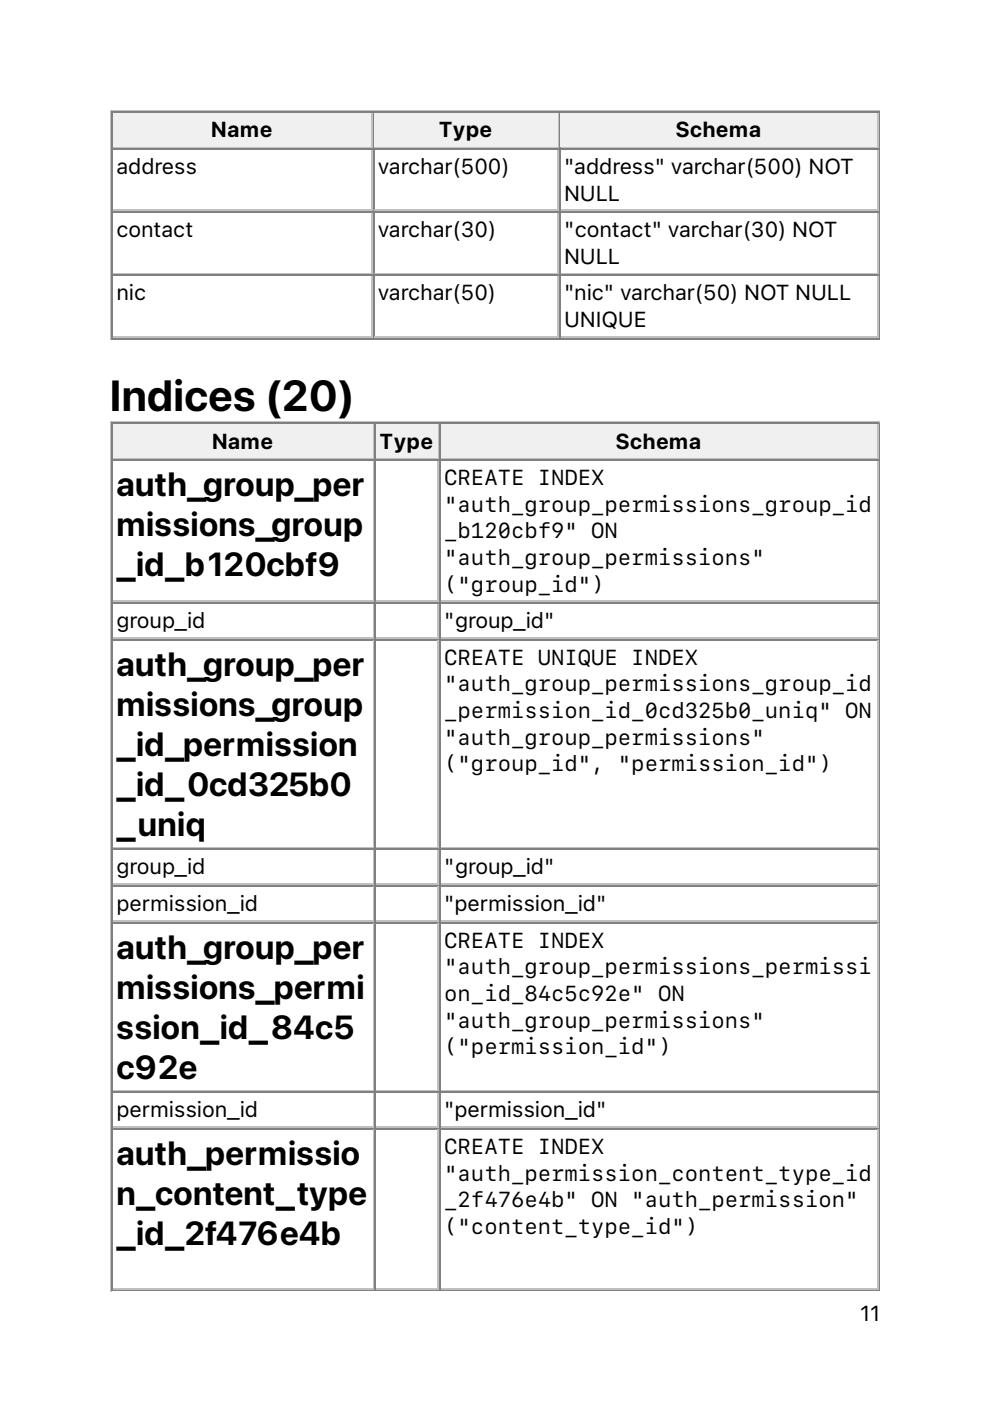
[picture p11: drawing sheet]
<svg xmlns="http://www.w3.org/2000/svg" width="210mm" height="297mm" viewBox="0 0 210 297" stroke-linecap="round" stroke-linejoin="round" font-family="sans-serif">
<defs><g id="words">
<text font-size="9.2" x="23.3" y="87.2">Indices (20)</text>
<g font-size="7.1">
<text x="24.7" y="105.2">auth_group_per</text>
<text x="24.7" y="113.7">missions_group</text>
<text x="24.7" y="122.2">_id_b120cbf9</text>
<text x="24.7" y="143.3">auth_group_per</text>
<text x="24.7" y="151.8">missions_group</text>
<text x="24.7" y="160.3">_id_permission</text>
<text x="24.7" y="168.7">_id_0cd325b0</text>
<text x="24.7" y="177.2">_uniq</text>
<text x="24.7" y="203.3">auth_group_per</text>
<text x="24.7" y="211.8">missions_permi</text>
<text x="24.7" y="220.2">ssion_id_84c5</text>
<text x="24.7" y="228.7">c92e</text>
<text x="24.7" y="247.1">auth_permissio</text>
<text x="24.7" y="255.5">n_content_type</text>
<text x="24.7" y="264">_id_2f476e4b</text>
</g>
<g font-size="4.6">
<text x="44.8" y="29.1">Name</text>
<text x="93.1" y="29.1">Type</text>
<text x="143.3" y="29.1">Schema</text>
<text x="24.7" y="36.9">address</text>
<text x="80.1" y="36.9">varchar(500)</text>
<text x="119.6" y="36.9">&quot;address&quot; varchar(500) NOT</text>
<text x="119.6" y="42.5">NULL</text>
<text x="24.7" y="50.3">contact</text>
<text x="80.1" y="50.3">varchar(30)</text>
<text x="119.6" y="50.3">&quot;contact&quot; varchar(30) NOT</text>
<text x="119.6" y="55.9">NULL</text>
<text x="24.7" y="63.7">nic</text>
<text x="80.1" y="63.7">varchar(50)</text>
<text x="119.6" y="63.7">&quot;nic&quot; varchar(50) NOT NULL</text>
<text x="119.6" y="69.3">UNIQUE</text>
<text x="45" y="95.1">Name</text>
<text x="80.6" y="95.1">Type</text>
<text x="130.6" y="95.1">Schema</text>
<text x="94.2" y="102.9">CREATE INDEX</text>
<text x="94.2" y="108.5">&quot;auth_group_permissions_group_id</text>
<text x="94.2" y="114.1">_b120cbf9&quot; ON</text>
<text x="94.2" y="119.8">&quot;auth_group_permissions&quot;</text>
<text x="94.2" y="125.4">(&quot;group_id&quot;)</text>
<text x="24.7" y="133.2">group_id</text>
<text x="94.2" y="133.2">&quot;group_id&quot;</text>
<text x="94.2" y="141">CREATE UNIQUE INDEX</text>
<text x="94.2" y="146.6">&quot;auth_group_permissions_group_id</text>
<text x="94.2" y="152.2">_permission_id_0cd325b0_uniq&quot; ON</text>
<text x="94.2" y="157.9">&quot;auth_group_permissions&quot;</text>
<text x="94.2" y="163.5">(&quot;group_id&quot;, &quot;permission_id&quot;)</text>
<text x="24.7" y="185.4">group_id</text>
<text x="94.2" y="185.4">&quot;group_id&quot;</text>
<text x="24.7" y="193.2">permission_id</text>
<text x="94.2" y="193.2">&quot;permission_id&quot;</text>
<text x="94.2" y="200.9">CREATE INDEX</text>
<text x="94.2" y="206.6">&quot;auth_group_permissions_permissi</text>
<text x="94.2" y="212.2">on_id_84c5c92e&quot; ON</text>
<text x="94.2" y="217.9">&quot;auth_group_permissions&quot;</text>
<text x="94.2" y="223.5">(&quot;permission_id&quot;)</text>
<text x="24.7" y="236.9">permission_id</text>
<text x="94.2" y="236.9">&quot;permission_id&quot;</text>
<text x="94.2" y="244.7">CREATE INDEX</text>
<text x="94.2" y="250.3">&quot;auth_permission_content_type_id</text>
<text x="94.2" y="256">_2f476e4b&quot; ON &quot;auth_permission&quot;</text>
<text x="94.2" y="261.6">(&quot;content_type_id&quot;)</text>
<text x="182.4" y="280.1">11</text>
</g>
</g></defs>
<path d="M23.5 23.3v48.7M23.6 23.5h163M24 31.2h55M78.8 24v7" fill="none" stroke="#c0c0c0" stroke-width=".35"/>
<path d="M23.8 23.6v7.8M24 23.8h55M186.4 23.6v48M23.6 71.8h163" fill="none" stroke="#808080" stroke-width=".35"/>
<g fill="#f0f0f0">
<path d="M24 24h54.7v7h-54.7z"/>
<path d="M44.4 24.7h13.8v5.6h-13.8z"/>
</g>
<path d="M79.2 23.6v7.8M79.4 23.8h39.1" fill="none" stroke="#808080" stroke-width=".35"/>
<path d="M79.4 31.2h39.1M118.4 24v7" fill="none" stroke="#c0c0c0" stroke-width=".35"/>
<g fill="#f0f0f0">
<path d="M79.4 24h38.8v7h-38.8z"/>
<path d="M92.8 24.7h12v5.6h-12z"/>
</g>
<path d="M118.7 23.6v7.8M118.9 23.8h67.4" fill="none" stroke="#808080" stroke-width=".35"/>
<path d="M118.9 31.2h67.4M186.1 24v7" fill="none" stroke="#c0c0c0" stroke-width=".35"/>
<g fill="#f0f0f0">
<path d="M118.9 24h67v7h-67z"/>
<path d="M143.2 24.7h18.4v5.6h-18.4z"/>
</g>
<g fill="none" stroke="#808080" stroke-width=".35">
<path d="M23.8 31.4v40.2M24 31.6h55M79.2 31.4v40.2M79.4 31.6h39.1M118.7 31.4v40.2M118.9 31.6h67.4M24 45h55M24 58.4h55M79.4 45h39.1M79.4 58.4h39.1M118.9 45h67.4M118.9 58.4h67.4"/>
<path d="M23.8 89.6v7.8M24 89.8h55.4M186.4 89.6v183.8M23.6 273.6h163"/>
</g>
<g fill="none" stroke="#c0c0c0" stroke-width=".35">
<path d="M78.8 31.8v12.7M118.4 31.8v12.7M186.1 31.8v12.7M24 44.6h55M24 58h55M78.8 45.2v12.7M78.8 58.6v12.7M79.4 44.6h39.1M79.4 58h39.1M118.4 45.2v12.7M118.4 58.6v12.7M118.9 44.6h67.4"/>
<path d="M118.9 58h67.4M186.1 45.2v12.7M186.1 58.6v12.7M24 71.4h55M79.4 71.4h39.1M118.9 71.4h67.4M23.5 89.3v184.5M23.6 89.4h163M24 97.2h55.4M79.2 90v7"/>
</g>
<g fill="#f0f0f0">
<path d="M24 90h55v7h-55z"/>
<path d="M44.8 90.7h13.4v5.6h-13.4z"/>
</g>
<path d="M79.6 89.6v7.8M79.7 89.8h13.4" fill="none" stroke="#808080" stroke-width=".35"/>
<path d="M79.7 97.2h13.4M93 90v7" fill="none" stroke="#c0c0c0" stroke-width=".35"/>
<g fill="#f0f0f0">
<path d="M79.7 90h13.1v7h-13.1z"/>
<path d="M80.4 90.7h11.7v5.6h-11.7z"/>
</g>
<path d="M93.3 89.6v7.8M93.5 89.8h92.8" fill="none" stroke="#808080" stroke-width=".35"/>
<path d="M93.5 97.2h92.8M186.1 90v7" fill="none" stroke="#c0c0c0" stroke-width=".35"/>
<g fill="#f0f0f0">
<path d="M93.5 90h92.4v7h-92.4z"/>
<path d="M130.5 90.7h18.4v5.6h-18.4z"/>
</g>
<g fill="none" stroke="#808080" stroke-width=".35">
<path d="M23.8 97.4v176M24 97.5h55.4M79.6 97.4v176M79.7 97.5h13.4M93.3 97.4v176M93.5 97.5h92.8M24 127.9h55.4M24 135.6h55.4M79.7 127.9h13.4M79.7 135.6h13.4M93.5 127.9h92.8M93.5 135.6h92.8"/>
<path d="M24 180.1h55.4M24 187.9h55.4M24 195.6h55.4M79.7 180.1h13.4M79.7 187.9h13.4M79.7 195.6h13.4M93.5 180.1h92.8M93.5 187.9h92.8M93.5 195.6h92.8M24 231.6h55.4M24 239.4h55.4M79.7 231.6h13.4"/>
<path d="M79.7 239.4h13.4M93.5 231.6h92.8M93.5 239.4h92.8"/>
</g>
<g fill="none" stroke="#c0c0c0" stroke-width=".35">
<path d="M79.2 97.7v29.7M93 97.7v29.7M186.1 97.7v29.7M24 127.5h55.4M24 135.3h55.4M79.2 128.1v7M79.2 135.8v43.8M79.7 127.5h13.4M79.7 135.3h13.4M93 128.1v7M93 135.8v43.8M93.5 127.5h92.8"/>
<path d="M93.5 135.3h92.8M186.1 128.1v7M186.1 135.8v43.8M24 179.7h55.4M79.7 179.7h13.4M93.5 179.7h92.8M24 187.5h55.4M24 195.3h55.4M79.2 180.3v7M79.2 188v7.1M79.2 195.8v35.3M79.7 187.5h13.4"/>
<path d="M79.7 195.3h13.4M93 180.3v7M93 188v7.1M93 195.8v35.3M93.5 187.5h92.8M93.5 195.3h92.8M186.1 180.3v7M186.1 188v7.1M186.1 195.8v35.3M24 231.2h55.4M24 239h55.4M79.2 231.8v7"/>
<path d="M79.2 239.5v33.6M79.7 231.2h13.4M79.7 239h13.4M93 231.8v7M93 239.5v33.6M93.5 231.2h92.8M93.5 239h92.8M186.1 231.8v7M186.1 239.5v33.6M24 273.2h55.4M79.7 273.2h13.4M93.5 273.2h92.8"/>
</g>
<use href="#words"/>
</svg>
